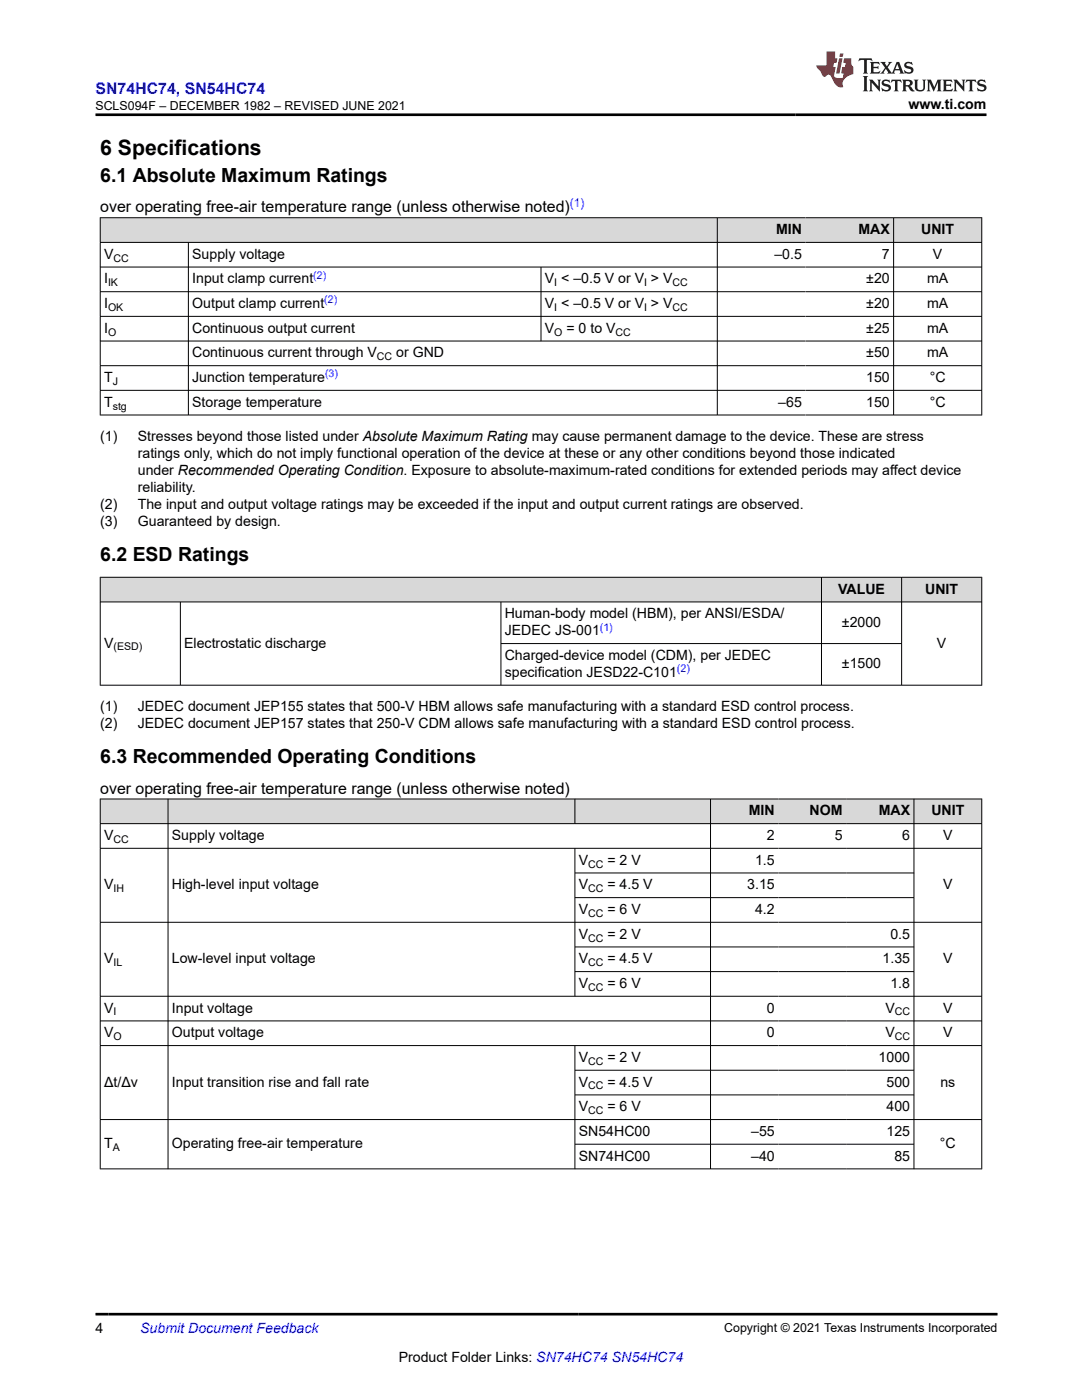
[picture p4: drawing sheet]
<svg xmlns="http://www.w3.org/2000/svg" width="216mm" height="279mm" viewBox="0 0 216 279" stroke-linecap="round" stroke-linejoin="round" font-family="sans-serif">
<defs><g id="words">
<text font-size="4.2" x="20" y="30.9">6 Specifications</text>
<g font-size="3.9">
<text x="20" y="36.3">6.1 Absolute Maximum Ratings</text>
<text x="20" y="111.9">6.2 ESD Ratings</text>
<text x="20" y="152.3">6.3 Recommended Operating Conditions</text>
</g>
<text font-size="3.2" fill="#00f" x="19" y="18.7">SN74HC74, SN54HC74</text>
<g font-size="3.2">
<text x="20" y="42.4">over operating free-air temperature range (unless otherwise noted)</text>
<text x="20" y="158.4">over operating free-air temperature range (unless otherwise noted)</text>
</g>
<g font-size="2.8">
<text x="181.3" y="21.8">www.ti.com</text>
<text x="154.8" y="46.7">MIN</text>
<text x="171.3" y="46.7">MAX</text>
<text x="183.8" y="46.7">UNIT</text>
<text x="20.8" y="51.6">V</text>
<text x="38.4" y="51.6">Supply voltage</text>
<text x="154.5" y="51.6">–0.5</text>
<text x="176" y="51.6">7</text>
<text x="186.2" y="51.6">V</text>
<text x="20.8" y="56.6">I</text>
<text x="38.4" y="56.6">Input clamp current</text>
<text x="108.7" y="56.6">V &lt; –0.5 V or V &gt; V</text>
<text x="172.9" y="56.6">±20</text>
<text x="185" y="56.6">mA</text>
<text x="20.8" y="61.5">I</text>
<text x="38.4" y="61.5">Output clamp current</text>
<text x="108.7" y="61.5">V &lt; –0.5 V or V &gt; V</text>
<text x="172.9" y="61.5">±20</text>
<text x="185" y="61.5">mA</text>
<text x="20.8" y="66.4">I</text>
<text x="38.4" y="66.4">Continuous output current</text>
<text x="38.4" y="71.3">Continuous current through V</text>
<text x="79.1" y="71.3">or GND</text>
<text x="108.7" y="66.4">V</text>
<text x="113" y="66.4">= 0 to V</text>
<text x="172.9" y="66.4">±25</text>
<text x="172.9" y="71.3">±50</text>
<text x="185" y="66.4">mA</text>
<text x="185" y="71.3">mA</text>
<text x="20.8" y="76.3">T</text>
<text x="38.4" y="76.3">Junction temperature</text>
<text x="172.8" y="76.3">150</text>
<text x="185.5" y="76.3">°C</text>
<text x="20.8" y="81.2">T</text>
<text x="38.4" y="81.2">Storage temperature</text>
<text x="155.3" y="81.2">–65</text>
<text x="172.8" y="81.2">150</text>
<text x="185.5" y="81.2">°C</text>
<text x="20" y="88">(1)</text>
<text x="27.5" y="88">Stresses beyond those listed under Absolute Maximum Rating may cause permanent damage to the device. These are stress</text>
<text x="27.5" y="91.4">ratings only, which do not imply functional operation of the device at these or any other conditions beyond those indicated</text>
<text x="27.5" y="94.7">under Recommended Operating Condition. Exposure to absolute-maximum-rated conditions for extended periods may affect device</text>
<text x="20" y="101.5">(2)</text>
<text x="27.5" y="98.1">reliability.</text>
<text x="27.5" y="101.5">The input and output voltage ratings may be exceeded if the input and output current ratings are observed.</text>
<text x="20" y="104.9">(3)</text>
<text x="27.5" y="104.9">Guaranteed by design.</text>
<text x="167.2" y="118.5">VALUE</text>
<text x="184.6" y="118.5">UNIT</text>
<text x="100.7" y="123.4">Human-body model (HBM), per ANSI/ESDA/</text>
<text x="168" y="125.1">±2000</text>
<text x="20.8" y="129.3">V</text>
<text x="36.8" y="129.3">Electrostatic discharge</text>
<text x="100.7" y="126.8">JEDEC JS-001</text>
<text x="100.7" y="131.7">Charged-device model (CDM), per JEDEC</text>
<text x="187" y="129.3">V</text>
<text x="100.7" y="135.1">specification JESD22-C101</text>
<text x="168" y="133.4">±1500</text>
<text x="20" y="141.9">(1)</text>
<text x="27.5" y="141.9">JEDEC document JEP155 states that 500-V HBM allows safe manufacturing with a standard ESD control process.</text>
<text x="20" y="145.3">(2)</text>
<text x="27.5" y="145.3">JEDEC document JEP157 states that 250-V CDM allows safe manufacturing with a standard ESD control process.</text>
<text x="20.8" y="167.7">V</text>
<text x="34.3" y="167.7">Supply voltage</text>
<text x="149.4" y="162.7">MIN</text>
<text x="153" y="167.7">2</text>
<text x="161.5" y="162.7">NOM</text>
<text x="166.6" y="167.7">5</text>
<text x="175.3" y="162.7">MAX</text>
<text x="180" y="167.7">6</text>
<text x="185.8" y="162.7">UNIT</text>
<text x="188.2" y="167.7">V</text>
<text x="115.5" y="172.6">V</text>
<text x="121.2" y="172.6">= 2 V</text>
<text x="150.7" y="172.6">1.5</text>
<text x="20.8" y="177.5">V</text>
<text x="34.3" y="177.5">High-level input voltage</text>
<text x="115.5" y="177.5">V</text>
<text x="121.2" y="177.5">= 4.5 V</text>
<text x="149.1" y="177.5">3.15</text>
<text x="188.2" y="177.5">V</text>
<text x="115.5" y="182.4">V</text>
<text x="121.2" y="182.4">= 6 V</text>
<text x="150.7" y="182.4">4.2</text>
<text x="115.5" y="187.3">V</text>
<text x="121.2" y="187.3">= 2 V</text>
<text x="177.7" y="187.3">0.5</text>
<text x="20.8" y="192.3">V</text>
<text x="34.3" y="192.3">Low-level input voltage</text>
<text x="115.5" y="192.3">V</text>
<text x="115.5" y="197.2">V</text>
<text x="121.2" y="192.3">= 4.5 V</text>
<text x="121.2" y="197.2">= 6 V</text>
<text x="176.1" y="192.3">1.35</text>
<text x="177.7" y="197.2">1.8</text>
<text x="188.2" y="192.3">V</text>
<text x="20.8" y="202.1">V</text>
<text x="34.3" y="202.1">Input voltage</text>
<text x="153" y="202.1">0</text>
<text x="176.7" y="202.1">V</text>
<text x="188.2" y="202.1">V</text>
<text x="20.8" y="207">V</text>
<text x="34.3" y="207">Output voltage</text>
<text x="153" y="207">0</text>
<text x="176.7" y="207">V</text>
<text x="188.2" y="207">V</text>
<text x="115.5" y="211.9">V</text>
<text x="121.2" y="211.9">= 2 V</text>
<text x="175.3" y="211.9">1000</text>
<text x="20.8" y="216.9">Δt/Δv</text>
<text x="34.3" y="216.9">Input transition rise and fall rate</text>
<text x="115.5" y="216.9">V</text>
<text x="115.5" y="221.8">V</text>
<text x="121.2" y="216.9">= 4.5 V</text>
<text x="121.2" y="221.8">= 6 V</text>
<text x="176.9" y="216.9">500</text>
<text x="176.9" y="221.8">400</text>
<text x="187.6" y="216.9">ns</text>
<text x="115.5" y="226.7">SN54HC00</text>
<text x="149.9" y="226.7">–55</text>
<text x="176.9" y="226.7">125</text>
<text x="20.8" y="229.2">T</text>
<text x="34.3" y="229.2">Operating free-air temperature</text>
<text x="115.5" y="231.6">SN74HC00</text>
<text x="149.9" y="231.6">–40</text>
<text x="178.5" y="231.6">85</text>
<text x="187.6" y="229.2">°C</text>
<text x="19" y="266.1">4</text>
<text x="79.6" y="271.7">Product Folder Links: SN74HC74 SN54HC74</text>
</g>
<text font-size="2.8" fill="#00f" x="28" y="266.1">Submit Document Feedback</text>
<g font-size="2.5">
<text x="19" y="21.9">SCLS094F – DECEMBER 1982 – REVISED JUNE 2021</text>
<text x="144.5" y="265.8">Copyright © 2021 Texas Instruments Incorporated</text>
</g>
<text font-size="2.4" fill="#00f" x="113.7" y="41.3">(1)</text>
<g font-size="2.1">
<text x="22.6" y="52.2">CC</text>
<text x="21.6" y="57.1">IK</text>
<text x="110.6" y="57.1">I</text>
<text x="128.5" y="57.1">I</text>
<text x="134.2" y="57.1">CC</text>
<text x="21.6" y="62.1">OK</text>
<text x="110.6" y="62.1">I</text>
<text x="128.5" y="62.1">I</text>
<text x="134.2" y="62.1">CC</text>
<text x="21.6" y="67">O</text>
<text x="75.2" y="71.9">CC</text>
<text x="110.6" y="67">O</text>
<text x="122.8" y="67">CC</text>
<text x="22.5" y="76.8">J</text>
<text x="22.5" y="81.7">stg</text>
<text x="22.6" y="129.8">(ESD)</text>
<text x="22.6" y="168.2">CC</text>
<text x="117.4" y="173.1">CC</text>
<text x="22.6" y="178.1">IH</text>
<text x="117.4" y="178.1">CC</text>
<text x="117.4" y="183">CC</text>
<text x="117.4" y="187.9">CC</text>
<text x="22.6" y="192.8">IL</text>
<text x="117.4" y="192.8">CC</text>
<text x="117.4" y="197.7">CC</text>
<text x="22.6" y="202.7">I</text>
<text x="178.5" y="202.7">CC</text>
<text x="22.6" y="207.6">O</text>
<text x="178.5" y="207.6">CC</text>
<text x="117.4" y="212.5">CC</text>
<text x="117.4" y="217.4">CC</text>
<text x="117.4" y="222.3">CC</text>
<text x="22.5" y="229.7">A</text>
</g>
<g font-size="2.1" fill="#00f">
<text x="62.5" y="55.6">(2)</text>
<text x="64.7" y="60.6">(2)</text>
<text x="64.9" y="75.3">(3)</text>
<text x="119.7" y="125.8">(1)</text>
<text x="135.1" y="134.2">(2)</text>
</g>
</g></defs>
<g fill="#d8d8d8">
<path d="M20 43.5h175.9v4.9h-175.9z" fill-rule="evenodd"/>
<path d="M20.1 43.5h123v4.8h-123z" fill-rule="evenodd"/>
<path d="M143.2 43.5h17.5v4.8h-17.5z" fill-rule="evenodd"/>
<path d="M160.7 43.5h17.5v4.8h-17.5z" fill-rule="evenodd"/>
<path d="M178.4 43.5h17.4v4.8h-17.4z" fill-rule="evenodd"/>
</g>
<g fill="none" stroke="#000" stroke-width=".2">
<path d="M19.9 43.5h176.1M19.9 48.4h176.1M19.9 53.3h176.1M19.9 58.2h176.1M20 43.4v39.5M37.6 48.4v34.5M107.9 53.3v14.8M143.1 43.4v39.5M178.3 43.4v39.5M195.9 43.4v39.5M19.9 63.1h176.1M19.9 68.1h176.1"/>
<path d="M19.9 73h176.1M19.9 77.9h176.1M19.9 82.8h176.1"/>
</g>
<g fill="#d8d8d8">
<path d="M20 115.2h175.9v4.9h-175.9z" fill-rule="evenodd"/>
<path d="M20.1 115.3h143.8v4.8h-143.8z" fill-rule="evenodd"/>
<path d="M164 115.3h15.8v4.8h-15.8z" fill-rule="evenodd"/>
<path d="M180 115.3h15.8v4.8h-15.8z" fill-rule="evenodd"/>
</g>
<path d="M19.9 115.2h176.1M20 115.1v21.7M163.9 115.1v21.7M179.9 115.1v21.7M195.9 115.1v21.7M19.9 120.1h176.1M19.9 136.7h176.1M36 120.1v16.7M100 120.1v16.7M100 128.4h80" fill="none" stroke="#000" stroke-width=".2"/>
<g fill="#d8d8d8">
<path d="M20 159.5h175.9v4.9h-175.9z" fill-rule="evenodd"/>
<path d="M20.1 159.5h13.4v4.8h-13.4z" fill-rule="evenodd"/>
<path d="M33.6 159.5h81.1v4.8h-81.1z" fill-rule="evenodd"/>
<path d="M114.8 159.5h26.9v4.8h-26.9z" fill-rule="evenodd"/>
<path d="M141.8 159.5h13.5v4.8h-13.5z" fill-rule="evenodd"/>
<path d="M155.3 159.5h13.5v4.8h-13.5z" fill-rule="evenodd"/>
<path d="M168.8 159.5h13.5v4.8h-13.5z" fill-rule="evenodd"/>
<path d="M182.4 159.5h13.4v4.8h-13.4z" fill-rule="evenodd"/>
</g>
<g fill="none" stroke="#000" stroke-width=".2">
<path d="M19.9 159.5h176.1M20 159.4v73.9M33.5 159.4v73.9M114.7 159.4v5M141.8 159.4v73.9M182.4 159.4v73.9M195.9 159.4v73.9M19.9 164.4h176.1M19.9 169.3h176.1M114.7 169.3v29.6M114.7 174.2h67.7M114.7 179.1h67.7"/>
<path d="M19.9 184.1h176.1M19.9 198.8h176.1M114.7 189h67.7M114.7 193.9h67.7M19.9 203.7h176.1M19.9 208.7h176.1M114.7 208.7v24.6M114.7 213.6h67.7M114.7 218.5h67.7M19.9 223.4h176.1M19.9 233.3h176.1M114.7 228.4h67.7"/>
</g>
<path d="M171.5 11.6l-.2 .6 .5-.2h.6v.1v2.2l-.2 .4h1l-.2-.4v-2.2v-.1h.5l.5 .2-.1-.6zM173.6 12.4l.2 .3v1.6l-.2 .4h1.9l.1-.6a1.08 1.08 0 0 1-1.3 .2v-.7h.6l.4 .2v-.7l-.4 .2h-.6v-.5l.2-.2a1 1 0 0 1 1 .3l-.1-.5zM175.7 12.4l.9 1.1-1 1.2h.9l-.2-.2 .5-.8 .4 .8-.2 .2h1.6l-.2-.2 .2-.5h.9l.1 .5-.1 .2h.9l-.2-.4-.8-1.9h-.5l-.9 2.1-.9-1.1 .9-1h-.8l.2 .2-.4 .6-.4-.6 .2-.2zM179 12.8l.4 1h-.7zM180.7 12.5a.65 .65 0 0 0-.2 .7 .65 .65 0 0 0 .6 .5l.6 .1 .1 .3a.79 .79 0 0 1-.7 .4 .79 .79 0 0 1-.7-.5l.1 .7 .2-.1a.93 .93 0 0 0 1.1 0 .93 .93 0 0 0 .4-.9 1.46 1.46 0 0 0-1.2-.6l-.1-.3a1.09 1.09 0 0 1 1.2 .2l-.2-.6-.1 .1-.5-.2zM172.2 15.2l.2 .4v2.2l-.2 .4h1l-.2-.4v-2.2l.2-.4zM173.4 15.9l.2 .4v1.5l-.2 .4h.8l-.3-.4 .1-1.3 1.6 1.8v-2l.2-.4h-.7l.1 .2 .1 1.1-1.2-1.3zM176.2 16a.65 .65 0 0 0-.2 .8 .65 .65 0 0 0 .6 .4l.6 .2 .1 .2a.79 .79 0 0 1-.7 .4 .79 .79 0 0 1-.7-.5l.1 .7 .2-.1a.93 .93 0 0 0 1.1 .1 .93 .93 0 0 0 .4-1 1.46 1.46 0 0 0-1.2-.5l-.1-.4a1.09 1.09 0 0 1 1.2 .2l-.1-.6-.2 .1-.5-.1zM177.9 15.9l-.1 .6a.63 .63 0 0 1 .8-.3v1.6l-.3 .4h1l-.2-.4v-1.6a.66 .66 0 0 1 .8 .3l-.1-.6zM180 15.9l.2 .4v1.5l-.2 .4h1l-.2-.2-.1-.7h.5l.1 .2a.79 .79 0 0 0 1.2 .6l-1-.9a.61 .61 0 0 0 .6-.6 .61 .61 0 0 0-.5-.7zM180.8 16.2h.1a.47 .47 0 0 1 .5 .1 .47 .47 0 0 1 .1 .5l-.1 .1-.7 .1zM182.3 15.9l.2 .2a2.27 2.27 0 0 0 .4 2 1.04 1.04 0 0 0 1.7-.7v-1.3l.2-.2h-.8l.2 .4v1.1a.6 .6 0 0 1-.6 .6 .6 .6 0 0 1-.6-.6v-1.1l.3-.4zM184.9 15.9l.2 .4v1.5l-.2 .4h.8l-.3-.4v-1.4l.9 1.9 .9-1.9v1.4l-.3 .4h1l-.2-.4v-1.5l.2-.4h-.8l-.7 1.5-.6-1.5zM188.1 15.9l.2 .4v1.5l-.2 .4h1.9l.1-.6a1.09 1.09 0 0 1-1.3 .2v-.7h.6l.4 .2v-.6l-.4 .2h-.6v-.6l.2-.1a1.01 1.01 0 0 1 1 .3l-.1-.6zM190.2 15.9l.3 .4v1.5l-.3 .4h.8l-.2-.4v-1.3l1.6 1.8v-2l.2-.4h-.7l.2 .2v1.1l-1.2-1.3zM192.8 15.9l-.1 .6a.63 .63 0 0 1 .8-.3v1.6l-.3 .4h1l-.2-.4v-1.6a.66 .66 0 0 1 .8 .3l-.1-.6zM195.2 16a.65 .65 0 0 0-.2 .8 .65 .65 0 0 0 .6 .4l.6 .2 .2 .2a.79 .79 0 0 1-.7 .4 .79 .79 0 0 1-.7-.5l.1 .7 .2-.1a.93 .93 0 0 0 1 .1 .93 .93 0 0 0 .5-1 1.46 1.46 0 0 0-1.3-.5v-.4a1.09 1.09 0 0 1 1.2 .2l-.2-.6-.2 .1-.5-.1z" fill="#231f20"/>
<path d="M164.9 10.3v2.7h-2l.1 .4 .8 1a.95 .95 0 0 0 1 .9 .59 .59 0 0 1 .5-.4 .59 .59 0 0 1 .5 .3l.4 .8a1.59 1.59 0 0 0 2.1 1.4 1.61 1.61 0 0 1 1-2.3l1-.3-.1-1.5a1.59 1.59 0 0 1-.3-1.7h-1.5l-.2 .9h.6l-.2 .9h-.5l-.2 .9v.3l.4 .1-.1 .9h-.7a.73 .73 0 0 1-1-.7l.3-1.5h-.5l.1-.9h.5l.2-.9h-.5v-1.3zM167.4 11.6l-.6 3.1h.7l.6-3.1zM167.6 10.7l-.1 .6h.7l.1-.6z" fill="#ed1c24"/>
<path d="M19 22.9h177.8M19 262.3h180" fill="none" stroke="#000" stroke-width=".53"/>
<use href="#words"/>
</svg>
